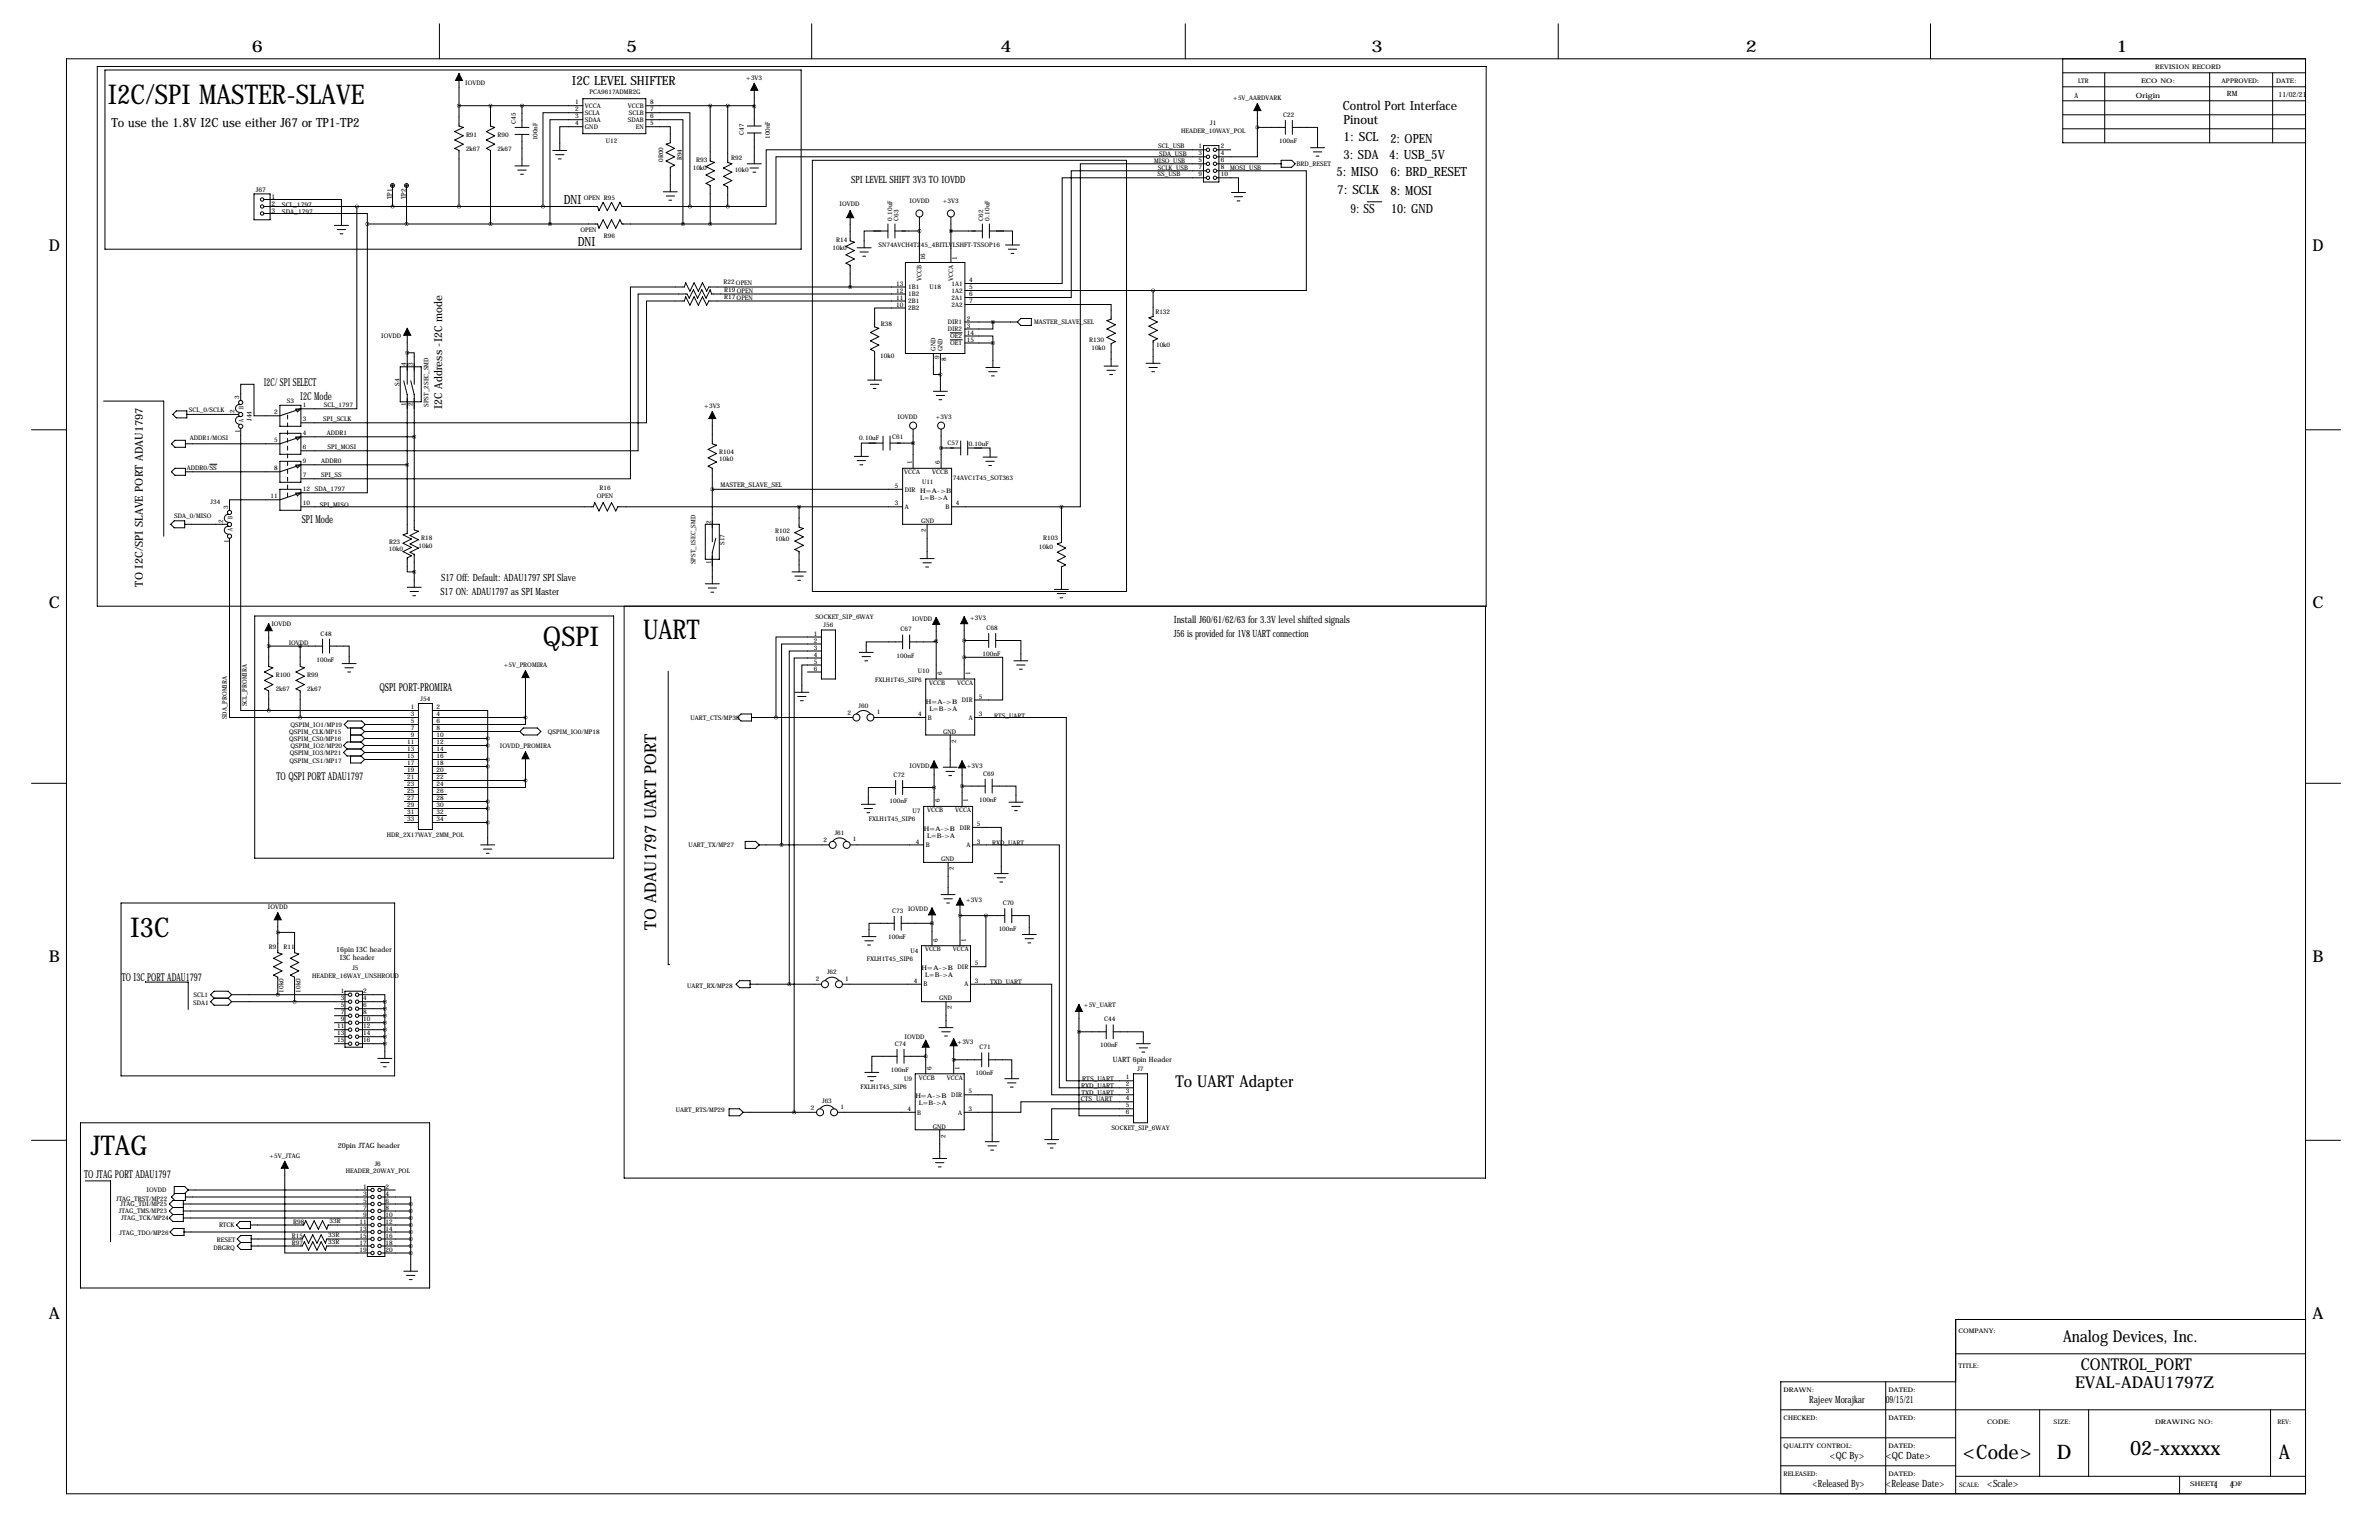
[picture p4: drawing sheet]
<svg xmlns="http://www.w3.org/2000/svg" width="864mm" height="559mm" viewBox="0 0 864 559" stroke-linecap="round" stroke-linejoin="round" font-family="sans-serif">
<defs><g id="words">
<g font-size="9.9">
<text x="39.1" y="37.8">I2C/SPI MASTER-SLAVE</text>
<text x="233.4" y="231.9">UART</text>
<text x="197.1" y="234.4">QSPI</text>
<text x="47.2" y="339.9">I3C</text>
<text x="33" y="419.1">JTAG</text>
</g>
<g font-size="7.3">
<text x="773.3" y="527.8">02-xxxxxx</text>
<text x="712.5" y="529.3">&lt;Code&gt;</text>
<text x="746.6" y="529.3">D</text>
<text x="827.3" y="529.3">A</text>
</g>
<g font-size="5.9">
<text x="91.4" y="18.8">6</text>
<text x="227.3" y="18.8">5</text>
<text x="363.2" y="18.8">4</text>
<text x="497.8" y="18.8">3</text>
<text x="633.7" y="18.8">2</text>
<text x="768.3" y="18.8">1</text>
<text x="17.8" y="91.2">D</text>
<text x="839.5" y="91.2">D</text>
<text x="17.8" y="220.7">C</text>
<text x="839.5" y="220.7">C</text>
<text x="238.3" y="337.3" transform="rotate(-90 238.3 337.3)">TO ADAU1797 UART PORT</text>
<text x="17.8" y="349">B</text>
<text x="839.5" y="349">B</text>
<text x="426.7" y="394.3">To UART Adapter</text>
<text x="17.8" y="478.5">A</text>
<text x="839.5" y="478.5">A</text>
<text x="748.9" y="487">Analog Devices, Inc.</text>
<text x="755.3" y="497.1">CONTROL_PORT</text>
<text x="753.4" y="503.5">EVAL-ADAU1797Z</text>
</g>
<g font-size="4.6">
<text x="207.6" y="30.9">I2C LEVEL SHIFTER</text>
<text x="487.5" y="39.8">Control Port Interface</text>
<text x="40.4" y="45.9">To use the 1.8V I2C use either J67 or TP1-TP2</text>
<text x="487.7" y="44.9">Pinout</text>
<text x="487.7" y="51.3">1: SCL</text>
<text x="504.7" y="51.8">2: OPEN</text>
<text x="487.7" y="57.6">3: SDA</text>
<text x="504.2" y="57.6">4: USB_5V</text>
<text x="485.2" y="64">5: MISO</text>
<text x="504.7" y="64">6: BRD_RESET</text>
<text x="485.4" y="70.3">7: SCLK</text>
<text x="504.7" y="70.8">8: MOSI</text>
<text x="204.6" y="73.9">DNI</text>
<text x="490.3" y="77.2">9: SS</text>
<text x="505" y="77.4">10: GND</text>
<text x="209.7" y="89.1">DNI</text>
</g>
<g font-size="4">
<text x="95.8" y="139.9">I2C/ SPI SELECT</text>
<text x="109" y="145.2">I2C Mode</text>
<text x="160.5" y="148.3" transform="rotate(-90 160.5 148.3)">I2C Address -I2C mode</text>
<text x="109.5" y="189.7">SPI Mode</text>
<text x="51.8" y="212.9" transform="rotate(-90 51.8 212.9)">TO I2C/SPI SLAVE PORT ADAU1797</text>
<text x="137.7" y="250.6">QSPI PORT-PROMIRA</text>
<text x="100.4" y="282.9">TO QSPI PORT ADAU1797</text>
<text x="44.2" y="355.8">TO I3C PORT ADAU1797</text>
<text x="30.5" y="427.4">TO JTAG PORT ADAU1797</text>
</g>
<g font-size="3.6">
<text x="309" y="66.4">SPI LEVEL SHIFT 3V3 TO IOVDD</text>
<text x="159.9" y="215.8">S17 ON: ADAU1797 as SPI Master</text>
<text x="160.1" y="210.7">S17 Off: Default: ADAU1797 SPI Slave</text>
<text x="426.1" y="226">Install J60/61/62/63 for 3.3V level shifted signals</text>
<text x="426.1" y="231">J56 is provided for 1V8 UART connection</text>
<text x="656.7" y="509">Rajeev Morajkar</text>
<text x="684.5" y="509">09/15/21</text>
<text x="664.3" y="529.3">&lt;QC By&gt;</text>
<text x="684.5" y="529.3">&lt;QC Date&gt;</text>
<text x="658" y="539.5">&lt;Released By&gt;</text>
<text x="684.5" y="539.5">&lt;Release Date&gt;</text>
<text x="721.4" y="539.5">&lt;Scale&gt;</text>
<text x="803.7" y="539.8">4</text>
<text x="809.5" y="539.8">4</text>
</g>
<g font-size="2.6">
<text x="753" y="35.4">A</text>
<text x="775.4" y="35.4">Origin</text>
<text x="808.4" y="34.9">RM</text>
<text x="827.2" y="35.2">11/02/21</text>
<text x="122.1" y="345.3">16pin I3C header</text>
<text x="123.3" y="348.3">I3C header</text>
<text x="404" y="385.4">UART 6pin Header</text>
<text x="122.6" y="416.7">20pin JTAG header</text>
</g>
<g font-size="2.4">
<text x="92.9" y="69.6">J67</text>
<text x="98.6" y="72.1">1</text>
<text x="98.6" y="74.7">2</text>
<text x="98.6" y="77.2">3</text>
<text x="102.4" y="74.9">SCL_1797</text>
<text x="102.4" y="77.5">SDA_1797</text>
<text x="261.6" y="176.5">MASTER_SLAVE_SEL</text>
<text x="392.4" y="394.7">RXD_UART</text>
<text x="392.8" y="392.2">RTS_UART</text>
<text x="392.3" y="399.5">CTS_UART</text>
<text x="392.6" y="397.3">TXD_UART</text>
</g>
<g font-size="2.3">
<text x="270.9" y="29">+3V3</text>
<text x="782.3" y="25.1">REVISION RECORD</text>
<text x="168.9" y="31">IOVDD</text>
<text x="214" y="34.1">PCA9617ADMR2G</text>
<text x="754.4" y="30.2">LTR</text>
<text x="777.2" y="30.2">ECO NO:</text>
<text x="806.4" y="30.2">APPROVED:</text>
<text x="826.3" y="30.2">DATE:</text>
<text x="208.8" y="40.4">2</text>
<text x="208.8" y="37.8">1</text>
<text x="212.3" y="41.7">SCLA</text>
<text x="212.3" y="39.2">VCCA</text>
<text x="227.9" y="39.2">VCCB</text>
<text x="228.3" y="41.7">SCLB</text>
<text x="236" y="40.4">7</text>
<text x="236" y="37.8">8</text>
<text x="447.7" y="36.3">+5V_AARDVARK</text>
<text x="187.2" y="45" transform="rotate(-90 187.2 45)">C45</text>
<text x="208.8" y="42.9">3</text>
<text x="208.8" y="45.5">4</text>
<text x="212.3" y="44.2">SDAA</text>
<text x="212.3" y="46.8">GND</text>
<text x="227.9" y="44.2">SDAB</text>
<text x="230.8" y="46.8">EN</text>
<text x="236" y="42.9">6</text>
<text x="236" y="45.5">5</text>
<text x="439.3" y="45.5">J1</text>
<text x="465.8" y="42.4">C22</text>
<text x="169.2" y="49.5">R91</text>
<text x="180.6" y="49.5">R90</text>
<text x="195.2" y="51" transform="rotate(-90 195.2 51)">100nF</text>
<text x="219.9" y="51.8">U12</text>
<text x="270" y="49" transform="rotate(-90 270 49)">C47</text>
<text x="279.5" y="50.5" transform="rotate(-90 279.5 50.5)">100nF</text>
<text x="420.4" y="53.8">SCL_USB</text>
<text x="428.8" y="48.3">HEADER_10WAY_POL</text>
<text x="435.1" y="53.8">1</text>
<text x="443.2" y="53.8">2</text>
<text x="464.4" y="51.9">100nF</text>
<text x="169.2" y="54.7">2k67</text>
<text x="180.6" y="54.7">2k67</text>
<text x="240.8" y="58.8" transform="rotate(-90 240.8 58.8)">0R00</text>
<text x="247.5" y="58.2" transform="rotate(-90 247.5 58.2)">R94</text>
<text x="252.7" y="58.9">R93</text>
<text x="265.4" y="58.2">R92</text>
<text x="418.9" y="59.2">MISO_USB</text>
<text x="420.8" y="56.6">SDA_USB</text>
<text x="435.1" y="56.4">3</text>
<text x="435.1" y="58.9">5</text>
<text x="443.2" y="56.4">4</text>
<text x="443.2" y="58.9">6</text>
<text x="251.5" y="61.8">10k0</text>
<text x="266.7" y="62.3">10k0</text>
<text x="420.2" y="64">SS_USB</text>
<text x="420.3" y="61.7">SCLK_USB</text>
<text x="435.1" y="61.5">7</text>
<text x="435.1" y="64">9</text>
<text x="443.2" y="61.5">8</text>
<text x="443.2" y="64">10</text>
<text x="446.5" y="61.7">MOSI_USB</text>
<text x="470.7" y="60.2">BRD_RESET</text>
<text x="142.2" y="72.4" transform="rotate(-90 142.2 72.4)">TP1</text>
<text x="147.3" y="72.4" transform="rotate(-90 147.3 72.4)">TP2</text>
<text x="211.9" y="72.7">OPEN R95</text>
<text x="304.7" y="74.7">IOVDD</text>
<text x="330.1" y="73.7">IOVDD</text>
<text x="342.3" y="73.7">+3V3</text>
<text x="323.8" y="80" transform="rotate(-90 323.8 80)">0.10uF</text>
<text x="326.2" y="80" transform="rotate(-90 326.2 80)">C63</text>
<text x="356.9" y="80" transform="rotate(-90 356.9 80)">C62</text>
<text x="359.2" y="80" transform="rotate(-90 359.2 80)">0.10uF</text>
<text x="210.7" y="84.2">OPEN</text>
<text x="219.2" y="86.4">R96</text>
<text x="303.5" y="87.9">R14</text>
<text x="318.9" y="89.8">SN74AVCH4T245_4BITLVLSHFT-TSSOP16</text>
<text x="302.3" y="90.8">10k0</text>
<text x="335.9" y="94.5" transform="rotate(-90 335.9 94.5)">16</text>
<text x="347.3" y="94.5" transform="rotate(-90 347.3 94.5)">1</text>
<text x="262.6" y="103.2">R22OPEN</text>
<text x="262.9" y="106">R19OPEN</text>
<text x="325.3" y="106.2">12</text>
<text x="325.3" y="103.6">13</text>
<text x="329.7" y="107.5">1B2</text>
<text x="329.7" y="104.9">1B1</text>
<text x="334.6" y="102.1" transform="rotate(-90 334.6 102.1)">VCCB</text>
<text x="337.4" y="104.9">U18</text>
<text x="345.4" y="103.7">1A1</text>
<text x="345.4" y="106.2">1A2</text>
<text x="346" y="102.1" transform="rotate(-90 346 102.1)">VCCA</text>
<text x="351.8" y="102.4">4</text>
<text x="351.8" y="104.9">5</text>
<text x="351.8" y="107.4">6</text>
<text x="262.9" y="108.5">R17OPEN</text>
<text x="325.3" y="111.3">10</text>
<text x="325.3" y="108.7">11</text>
<text x="329.7" y="112.6">2B2</text>
<text x="329.7" y="110">2B1</text>
<text x="345.4" y="108.8">2A1</text>
<text x="345.4" y="111.3">2A2</text>
<text x="351.8" y="110">7</text>
<text x="419.4" y="113.8">R132</text>
<text x="319.8" y="118.4">R38</text>
<text x="344" y="117.6">DIR1</text>
<text x="351" y="116.3">2</text>
<text x="351" y="118.9">3</text>
<text x="375.4" y="117.6">MASTER_SLAVE_SEL</text>
<text x="138.4" y="122.7">IOVDD</text>
<text x="344" y="120.2">DIR2</text>
<text x="344.9" y="125.3">OE1</text>
<text x="344.9" y="122.7">OE2</text>
<text x="351" y="124">15</text>
<text x="351" y="121.4">14</text>
<text x="395.4" y="124">R130</text>
<text x="419.7" y="125.8">10k0</text>
<text x="319.5" y="129.9">10k0</text>
<text x="339.6" y="127.3" transform="rotate(-90 339.6 127.3)">GND</text>
<text x="341" y="130.3" transform="rotate(-90 341 130.3)">9</text>
<text x="342.2" y="127.5" transform="rotate(-90 342.2 127.5)">GND</text>
<text x="343.5" y="131.1" transform="rotate(-90 343.5 131.1)">8</text>
<text x="396.2" y="127.1">10k0</text>
<text x="147.3" y="132.8" transform="rotate(-90 147.3 132.8)">4</text>
<text x="149.9" y="132.8" transform="rotate(-90 149.9 132.8)">3</text>
<text x="145" y="140" transform="rotate(-90 145 140)">S4</text>
<text x="68.6" y="149.6">SCL_0/SCLK</text>
<text x="85.1" y="149.9" transform="rotate(-90 85.1 149.9)">2</text>
<text x="86.9" y="144.8" transform="rotate(-90 86.9 144.8)">3</text>
<text x="88.4" y="148.4" transform="rotate(-90 88.4 148.4)">B</text>
<text x="104.2" y="146.4">S3</text>
<text x="110" y="147.8">1</text>
<text x="117.6" y="147.6">SCL_1797</text>
<text x="147.3" y="147.3" transform="rotate(-90 147.3 147.3)">1</text>
<text x="149.9" y="147.3" transform="rotate(-90 149.9 147.3)">2</text>
<text x="155.5" y="147.6" transform="rotate(-90 155.5 147.6)">SPST_2SEC_SMD</text>
<text x="255.7" y="148.1">+3V3</text>
<text x="88.4" y="153" transform="rotate(-90 88.4 153)">A</text>
<text x="91.2" y="152.7" transform="rotate(-90 91.2 152.7)">J44</text>
<text x="99.6" y="150.4">2</text>
<text x="110" y="152.9">3</text>
<text x="117.3" y="152.7">SPI_SCLK</text>
<text x="325.8" y="152.2">IOVDD</text>
<text x="339.8" y="152.2">+3V3</text>
<text x="68.9" y="159.8">ADDR1/MOSI</text>
<text x="87.1" y="157" transform="rotate(-90 87.1 157)">1</text>
<text x="99.6" y="160.5">5</text>
<text x="110" y="158">4</text>
<text x="118.6" y="158">ADDR1</text>
<text x="311.9" y="159.5">0.10uF</text>
<text x="323.8" y="159.3">C61</text>
<text x="343.9" y="161.6">C57</text>
<text x="351.7" y="161.8">0.10uF</text>
<text x="110" y="163.1">6</text>
<text x="118.9" y="162.8">SPI_MOSI</text>
<text x="261.1" y="167.4">10k0</text>
<text x="261.1" y="164.8">R104</text>
<text x="67.8" y="170.4">ADDR0/SS</text>
<text x="99.6" y="170.7">8</text>
<text x="110" y="173.2">7</text>
<text x="110" y="168.1">9</text>
<text x="116.6" y="168.1">ADDR0</text>
<text x="116.6" y="173">SPI_SS</text>
<text x="328.2" y="172">VCCA</text>
<text x="331" y="168.4" transform="rotate(-90 331 168.4)">1</text>
<text x="338.4" y="172">VCCB</text>
<text x="341.1" y="168.4" transform="rotate(-90 341.1 168.4)">6</text>
<text x="110" y="178.3">12 SDA_1797</text>
<text x="217.7" y="177.6">R16</text>
<text x="324.9" y="177">5</text>
<text x="328.4" y="178.4">DIR H=A-&gt;B</text>
<text x="334.7" y="175.8">U11</text>
<text x="345.9" y="174.1">74AVC1T45_SOT363</text>
<text x="76.5" y="182.7">J34</text>
<text x="82.8" y="184.7" transform="rotate(-90 82.8 184.7)">3</text>
<text x="98.2" y="180.8">11</text>
<text x="110" y="183.4">10</text>
<text x="116.1" y="183.9">SPI_MISO</text>
<text x="216.6" y="180.8">OPEN</text>
<text x="324.9" y="183.4">3</text>
<text x="328.4" y="184.7">A</text>
<text x="334" y="181.4">L=B-&gt;A</text>
<text x="343.3" y="184.7">B</text>
<text x="347" y="183.4">4</text>
<text x="63.2" y="188">SDA_0/MISO</text>
<text x="81" y="189.7" transform="rotate(-90 81 189.7)">2</text>
<text x="84.4" y="188.3" transform="rotate(-90 84.4 188.3)">B</text>
<text x="258.1" y="190" transform="rotate(-90 258.1 190)">2</text>
<text x="334.4" y="189.8">GND</text>
<text x="83.1" y="196.8" transform="rotate(-90 83.1 196.8)">1</text>
<text x="84.4" y="192.8" transform="rotate(-90 84.4 192.8)">A</text>
<text x="141.2" y="197.4">R23</text>
<text x="152.9" y="196.1">R18</text>
<text x="263" y="197.8" transform="rotate(-90 263 197.8)">S17</text>
<text x="281.4" y="193.3">R102</text>
<text x="281.4" y="196.2">10k0</text>
<text x="336" y="193" transform="rotate(-90 336 193)">2</text>
<text x="378.7" y="195.9">R103</text>
<text x="141.2" y="200">10k0</text>
<text x="151.9" y="198.7">10k0</text>
<text x="377.1" y="199.2">10k0</text>
<text x="252.5" y="204.8" transform="rotate(-90 252.5 204.8)">SPST_1SEC_SMD</text>
<text x="258.1" y="204.5" transform="rotate(-90 258.1 204.5)">1</text>
<text x="98.5" y="227.1">IOVDD</text>
<text x="296" y="224.6">SOCKET_SIP_6WAY</text>
<text x="299" y="227.6">J56</text>
<text x="331.2" y="225.3">IOVDD</text>
<text x="352.2" y="225">+3V3</text>
<text x="116.3" y="230.6">C48</text>
<text x="295.4" y="230.6">1</text>
<text x="295.4" y="233.2">2</text>
<text x="326.9" y="229.1">C67</text>
<text x="358.1" y="228.6">C68</text>
<text x="104.8" y="234.2">IOVDD</text>
<text x="295.4" y="235.7">3</text>
<text x="295.4" y="238.3">4</text>
<text x="325.5" y="238.6">100nF</text>
<text x="356.7" y="238.1">100nF</text>
<text x="100.1" y="245.6">R100</text>
<text x="111.5" y="245.6">R99</text>
<text x="114.9" y="240.1">100nF</text>
<text x="182.9" y="242.1">+5V_PROMIRA</text>
<text x="295.4" y="240.8">5</text>
<text x="295.4" y="243.3">6</text>
<text x="333.2" y="244.3">U10</text>
<text x="342" y="244.9" transform="rotate(-90 342 244.9)">6</text>
<text x="352.1" y="244.9" transform="rotate(-90 352.1 244.9)">1</text>
<text x="100.1" y="250.8">2k67</text>
<text x="111.5" y="250.8">2k67</text>
<text x="317.7" y="247.5">FXLH1T45_SIP6</text>
<text x="337.3" y="248.5">VCCB</text>
<text x="347.5" y="248.5">VCCA</text>
<text x="89.7" y="256.3" transform="rotate(-90 89.7 256.3)">SCL_PROMIRA</text>
<text x="149.1" y="257.3">1</text>
<text x="152.7" y="254.3">J54</text>
<text x="158.5" y="257.3">2</text>
<text x="311.7" y="256.8">J60</text>
<text x="336.1" y="255.3">H=A-&gt;B</text>
<text x="337.4" y="257.8">L=B-&gt;A</text>
<text x="349.1" y="254.8">DIR</text>
<text x="355.3" y="253.5">5</text>
<text x="82.3" y="261" transform="rotate(-90 82.3 261)">SDA_PROMIRA</text>
<text x="105.4" y="263.7">QSPIM_IO1/MP19</text>
<text x="149.1" y="259.8">3</text>
<text x="149.1" y="262.4">5</text>
<text x="158.5" y="259.8">4</text>
<text x="158.5" y="262.4">6</text>
<text x="250.7" y="261.4">UART_CTS/MP30</text>
<text x="307.6" y="259.3">2</text>
<text x="318.3" y="259.1">1</text>
<text x="333.2" y="259.8">4</text>
<text x="336.8" y="261.2">B</text>
<text x="351.6" y="261.2">A</text>
<text x="355.3" y="259.8">3</text>
<text x="360.9" y="260.4">RTS_UART</text>
<text x="105" y="266.4">QSPIM_CLK/MP15</text>
<text x="105" y="269">QSPIM_CS0/MP16</text>
<text x="149.1" y="264.9">7</text>
<text x="149.1" y="267.5">9</text>
<text x="158.5" y="264.9">8</text>
<text x="158.5" y="267.5">10</text>
<text x="198.9" y="266.2">QSPIM_IO0/MP18</text>
<text x="342.4" y="266.2">GND</text>
<text x="347.1" y="269.5" transform="rotate(-90 347.1 269.5)">2</text>
<text x="105.2" y="274.1">QSPIM_IO3/MP21</text>
<text x="105.4" y="271.5">QSPIM_IO2/MP20</text>
<text x="147.8" y="270">11</text>
<text x="147.8" y="272.5">13</text>
<text x="147.8" y="275.1">15</text>
<text x="158.5" y="270">12</text>
<text x="158.5" y="272.5">14</text>
<text x="158.5" y="275.1">16</text>
<text x="181.5" y="271.5">IOVDD_PROMIRA</text>
<text x="105.1" y="276.9">QSPIM_CS1/MP17</text>
<text x="147.8" y="277.6">17</text>
<text x="147.8" y="280.2">19</text>
<text x="158.5" y="277.6">18</text>
<text x="158.5" y="280.2">20</text>
<text x="324.4" y="281.9">C72</text>
<text x="330.1" y="278.6">IOVDD</text>
<text x="350.9" y="278.6">+3V3</text>
<text x="356.9" y="281.4">C69</text>
<text x="147.8" y="282.7">21</text>
<text x="147.8" y="285.2">23</text>
<text x="147.8" y="287.8">25</text>
<text x="158.5" y="282.7">22</text>
<text x="158.5" y="285.2">24</text>
<text x="158.5" y="287.8">26</text>
<text x="147.8" y="290.3">27</text>
<text x="147.8" y="292.9">29</text>
<text x="158.5" y="290.3">28</text>
<text x="158.5" y="292.9">30</text>
<text x="322.9" y="291.4">100nF</text>
<text x="341.2" y="291.1" transform="rotate(-90 341.2 291.1)">6</text>
<text x="351.4" y="291.1" transform="rotate(-90 351.4 291.1)">1</text>
<text x="355.4" y="290.9">100nF</text>
<text x="147.8" y="295.4">31</text>
<text x="147.8" y="297.9">33</text>
<text x="158.5" y="295.4">32</text>
<text x="158.5" y="297.9">34</text>
<text x="315.4" y="298">FXLH1T45_SIP6</text>
<text x="331.3" y="295.1">U7</text>
<text x="336.5" y="294.7">VCCB</text>
<text x="346.7" y="294.7">VCCA</text>
<text x="354.6" y="299.7">5</text>
<text x="140.4" y="303.6">HDR_2X17WAY_2MM_POL</text>
<text x="299" y="305.6">2</text>
<text x="303" y="303">J61</text>
<text x="309.6" y="305.3">1</text>
<text x="335.3" y="301.5">H=A-&gt;B</text>
<text x="336.6" y="304">L=B-&gt;A</text>
<text x="348.4" y="301">DIR</text>
<text x="250" y="307.3">UART_TX/MP27</text>
<text x="332.5" y="306.1">4</text>
<text x="336" y="307.4">B</text>
<text x="350.9" y="307.4">A</text>
<text x="354.6" y="306.1">3</text>
<text x="360.2" y="306.6">RXD_UART</text>
<text x="341.6" y="312.5">GND</text>
<text x="346.3" y="315.7" transform="rotate(-90 346.3 315.7)">2</text>
<text x="97.2" y="329.9">IOVDD</text>
<text x="350.7" y="327.2">+3V3</text>
<text x="364" y="328.4">C70</text>
<text x="323.8" y="331.2">C73 IOVDD</text>
<text x="322.4" y="340.7">100nF</text>
<text x="340.4" y="341.6" transform="rotate(-90 340.4 341.6)">6</text>
<text x="350.6" y="341.6" transform="rotate(-90 350.6 341.6)">1</text>
<text x="362.5" y="337.9">100nF</text>
<text x="97.5" y="344.4">R9</text>
<text x="102.9" y="344.4">R11</text>
<text x="330.5" y="345.7">U4</text>
<text x="335.8" y="345.2">VCCB</text>
<text x="345.9" y="345.2">VCCA</text>
<text x="127.9" y="352">J5</text>
<text x="300.2" y="353.6">J62</text>
<text x="314.7" y="348.6">FXLH1T45_SIP6</text>
<text x="334.6" y="352">H=A-&gt;B</text>
<text x="347.6" y="351.6">DIR</text>
<text x="353.8" y="350.3">5</text>
<text x="113.3" y="354.9">HEADER_16WAY_UNSHROUD</text>
<text x="249.4" y="358.4">UART_RX/MP28</text>
<text x="296.2" y="356.1">2</text>
<text x="306.8" y="355.9">1</text>
<text x="331.7" y="356.6">4</text>
<text x="335.3" y="357.9">B</text>
<text x="335.8" y="354.6">L=B-&gt;A</text>
<text x="350.1" y="357.9">A</text>
<text x="353.8" y="356.6">3</text>
<text x="359.4" y="357.1">TXD_UART</text>
<text x="70.1" y="364.5">SDA1</text>
<text x="70.3" y="361.7">SCL1</text>
<text x="103" y="360.2" transform="rotate(-90 103 360.2)">10k0</text>
<text x="109.1" y="360.2" transform="rotate(-90 109.1 360.2)">10k0</text>
<text x="123.7" y="360.4">1</text>
<text x="123.7" y="363">3</text>
<text x="123.7" y="365.5">5</text>
<text x="131.8" y="360.4">2</text>
<text x="131.8" y="363">4</text>
<text x="131.8" y="365.5">6</text>
<text x="340.9" y="363">GND</text>
<text x="393.5" y="365.3">+5V_UART</text>
<text x="123.7" y="368">7</text>
<text x="123.7" y="370.6">9</text>
<text x="131.8" y="368">8</text>
<text x="131.8" y="370.6">10</text>
<text x="345.5" y="366.3" transform="rotate(-90 345.5 366.3)">2</text>
<text x="400.8" y="370.6">C44</text>
<text x="122.4" y="373.1">11</text>
<text x="122.4" y="375.7">13</text>
<text x="131.8" y="373.1">12</text>
<text x="131.8" y="375.7">14</text>
<text x="328.4" y="376.9">IOVDD</text>
<text x="122.4" y="378.2">15</text>
<text x="131.8" y="378.2">16</text>
<text x="324.9" y="379.5">C74</text>
<text x="347.6" y="378.7">+3V3</text>
<text x="355.6" y="380.7">C71</text>
<text x="399.4" y="380.1">100nF</text>
<text x="323.4" y="389">100nF</text>
<text x="338.2" y="388.1" transform="rotate(-90 338.2 388.1)">6</text>
<text x="348.3" y="388.1" transform="rotate(-90 348.3 388.1)">1</text>
<text x="412.9" y="388.6">J7</text>
<text x="312.4" y="395.1">FXLH1T45_SIP6</text>
<text x="328.2" y="392.2">U9</text>
<text x="333.5" y="391.7">VCCB</text>
<text x="343.7" y="391.7">VCCA</text>
<text x="354.2" y="390.2">100nF</text>
<text x="408.7" y="391.7">1</text>
<text x="408.7" y="394.2">2</text>
<text x="298.4" y="400">J63</text>
<text x="332.3" y="398.5">H=A-&gt;B</text>
<text x="333.6" y="401.1">L=B-&gt;A</text>
<text x="345.3" y="398.1">DIR</text>
<text x="351.5" y="396.7">5</text>
<text x="408.7" y="396.7">3</text>
<text x="408.7" y="399.3">4</text>
<text x="408.7" y="401.8">5</text>
<text x="245.4" y="403.6">UART_RTS/MP29</text>
<text x="294.4" y="402.6">2</text>
<text x="305.1" y="402.3">1</text>
<text x="329.4" y="403.1">4</text>
<text x="333" y="404.4">B</text>
<text x="347.8" y="404.4">A</text>
<text x="351.5" y="403.1">3</text>
<text x="408.7" y="404.4">6</text>
<text x="338.6" y="409.5">GND</text>
<text x="343.2" y="412.8" transform="rotate(-90 343.2 412.8)">2</text>
<text x="403.4" y="410">SOCKET_SIP_6WAY</text>
<text x="97.9" y="420.1">+5V_JTAG</text>
<text x="125.5" y="425.8">HEADER_20WAY_POL</text>
<text x="136" y="422.9">J6</text>
<text x="131.8" y="431.3">1</text>
<text x="140" y="431.3">2</text>
<text x="42.2" y="435.6">JTAG_TRST/MP22</text>
<text x="43.7" y="437.6">JTAG_TDI/MP25</text>
<text x="53.2" y="432.6">IOVDD</text>
<text x="131.8" y="433.8">3</text>
<text x="131.8" y="436.4">5</text>
<text x="140" y="433.8">4</text>
<text x="140" y="436.4">6</text>
<text x="43.2" y="440.2">JTAG_TMS/MP23</text>
<text x="43.9" y="442.7">JTAG_TCK/MP24</text>
<text x="106.4" y="444">R98</text>
<text x="119.6" y="443.8">33R</text>
<text x="130.5" y="444">11</text>
<text x="131.8" y="438.9">7</text>
<text x="131.8" y="441.5">9</text>
<text x="140" y="438.9">8</text>
<text x="140" y="441.5">10</text>
<text x="140" y="444">12</text>
<text x="43.4" y="448.1">JTAG_TDO/MP26</text>
<text x="79.5" y="445.3">RTCK</text>
<text x="105.9" y="449.1">R15</text>
<text x="119.1" y="448.9">33R</text>
<text x="130.5" y="446.5">13</text>
<text x="130.5" y="449.1">15</text>
<text x="140" y="446.5">14</text>
<text x="140" y="449.1">16</text>
<text x="77.5" y="453.4">DBGRQ</text>
<text x="78.7" y="450.6">RESET</text>
<text x="105.9" y="451.6">R97</text>
<text x="119.1" y="451.4">33R</text>
<text x="130.5" y="451.6">17</text>
<text x="130.5" y="454.2">19</text>
<text x="140" y="451.6">18</text>
<text x="140" y="454.2">20</text>
<text x="710.9" y="483.6">COMPANY:</text>
<text x="710.9" y="496.3">TITLE:</text>
<text x="647.4" y="505.2">DRAWN:</text>
<text x="685.5" y="505.2">DATED:</text>
<text x="647.4" y="515.4">CHECKED:</text>
<text x="685.5" y="515.4">DATED:</text>
<text x="721.4" y="516.6">CODE:</text>
<text x="745.5" y="516.6">SIZE:</text>
<text x="782.3" y="516.6">DRAWING NO:</text>
<text x="826.8" y="516.6">REV:</text>
<text x="647.4" y="525.5">QUALITY CONTROL:</text>
<text x="685.5" y="525.5">DATED:</text>
<text x="647.4" y="535.7">RELEASED:</text>
<text x="685.5" y="535.7">DATED:</text>
<text x="711.2" y="539.5">SCALE:</text>
<text x="795" y="539.2">SHEET:</text>
<text x="810.2" y="539.2">OF</text>
</g>
</g></defs>
<g fill="none" stroke="#000" stroke-width=".36">
<path d="M159.5 8.6v12.7M294.6 8.6v12.7M430.3 8.6v12.7M565.7 8.6v12.7M700.8 8.6v12.7M24.1 21.3h812.8v520.7h-812.8zM35.3 24.1h504.2v195.9h-504.2zM38.1 25.4h252.7v65h-252.7zM166.6 26.7v19l1.5 .5-3 1.6 3 1.5-3 1.5 3 1.5-3 1.5 1.5 .8v20.3M166.6 38.4h45M178.1 38.4v7.3l1.5 .5-3.1 1.6 3.1 1.5-3.1 1.5 3.1 1.5-3.1 1.5 1.6 .8v26.7M189.5 38.4v7.8"/>
<path d="M211.6 35.8h22.8v12.7h-22.8zM234.4 38.4h29.8M257.8 38.4v20l1.5 .5-3 1.6 3 1.5-3 1.5 3 1.5-3 1.5 1.5 .8v14M264.2 38.4h9.4l.2 .2M264.2 38.4v20.5l1.5 .5-3.1 1.6 3.1 1.5-3.1 1.5 3.1 1.5-3.1 1.6 1.6 .7v7.1M273.8 30.2v15.5M456.4 37.6v8.6M748.8 21.3v30.5h88.1M748.8 36.6h88.1M748.8 31.5h88.1M748.8 26.4h88.1M764 26.4v25.4"/>
<path d="M802.1 26.4v25.4M825 26.4v25.4M186.9 48.8h5.1M186.9 46.2h5.1M189.5 48.8v11.4M200.7 54.6h5M201.7 56.1h3M202.7 57.7h1M211.6 46h-8.4v8.6M211.6 43.4h-12v37.9M211.6 40.9h-14.5v34M234.4 43.4h13.5v37.9"/>
<path d="M234.4 46h8.9v5.8l-1.5 .5 3.1 1.5-3.1 1.6 3.1 1.5-3.1 1.5 3.1 1.5-1.6 .8v8.9M234.4 40.9h16v34M271.3 59.4h5.1M271.3 48.3h5.1M271.3 45.7h5.1M273.8 48.3v11.1M294.9 58.2h114v156.4h-114zM436.9 52.8h5.6v13.2h-5.6zM437.9 54.4h-159.8v20.5h-13.9M437.9 56.9h-156.2v24.4h-23.9M437.9 59.4h-45.7v124.5h-6.9M441.7 54.4h5.1"/>
<path d="M441.7 59.4h23.4M456.4 46.2v10.7h-14.7M456.4 46.2h10.2M465.1 58.2h3.8l1.3 1.2-1.3 1.3h-3.8zM466.6 43.7v5.1M469.1 46.2h9.2v7.4M469.1 43.7v5.1M475.7 53.6h5.1M476.8 55.1h3M477.8 56.6h1M748.8 46.7h88.1M748.8 41.7h88.1"/>
<path d="M92.2 70.4h5.8v9.4h-5.8zM95.8 77.5h37.5v3.8M95.8 72.4h28.2v9.4M95.8 74.9h33.7M129.5 74.9h13M129.5 74.9v73.4h-20.3M142.2 67.3h.3M142.5 74.9h74.4l.5 1.6 1.5-3.1 1.6 3.1 1.5-3.1 1.5 3.1 1.5-3.1 .8 1.5h38.4M142.5 67.3v7.6M147.3 67.3h.3M147.6 67.3v14M186.9 60.2h5.1"/>
<path d="M188 61.7h3M189 63.2h1M240.8 69.6h5.1M241.8 71.1h3.1M242.8 72.6h1M272.3 61h3M273.3 62.5h1M308.6 76.5v10.9l1.5 .5-3 1.5 3 1.5-3 1.6 3 1.5-3 1.5 1.5 .8v7.8M333.8 78.7v16.5M345.2 78.7v16.5M437.9 62h-49v45.9h-38.6M437.9 64.5h-52.3v38.4h-35.3"/>
<path d="M441.7 64.5h7.9v5.4M441.7 62h32.5v43.4h-55.6M447 69.9h5.1M448.1 71.4h3M449.1 72.9h1M496.3 73.2h5.3M121.4 81.8h5.1M122.4 83.3h3.1M123.4 84.8h1.1M133.3 81.3v97.5h-24.1M133.3 81.3h83.6l.5 1.5 1.5-3 1.6 3 1.5-3 1.5 3 1.5-3 .8 1.5h32M311.1 89.9h5.1"/>
<path d="M312.2 91.4h3M313.2 93h1M322.3 83.8h-8.6v6.1M322.3 81.3v5.1M324.9 83.8h8.9M324.9 81.3v5.1M328.7 95.2h21.6v33.1h-21.6zM345.2 83.8h11.4M356.6 81.3v5.1M359.2 83.8h8.3v5.1M359.2 81.3v5.1M365 88.9h5.1"/>
<path d="M366 90.4h3.1M367 91.9h1M147.8 119.1v20.3M328.7 106.7h-70.4l-.5-1.5-1.5 3-1.5-3-1.6 3-1.5-3-1.5 3-.8-1.5h-17.8v56.9h-122.4M328.7 104.1h-71.4l-.8 1.6-1.5-3.1-1.5 3.1-1.5-3.1-1.6 3.1-1.5-3.1-.5 1.5h-19.5v69.6h-119.7M328.7 109.2h-71.4l-.8 1.5-1.5-3-1.5 3-1.5-3-1.6 3-1.5-3-.5 1.5h-13.7v44.2h-125.5M328.7 111.8h-11.2v6.8l1.5 .5-3 1.5 3 1.6-3 1.5 3 1.5-3 1.5 1.5 .8v10.4M350.3 110.5h53.1v5.3l-1.6 .5 3.1 1.6-3.1 1.5 3.1 1.5-3.1 1.5 3.1 1.6-1.5 .7v8.1M350.3 116.8h19M350.3 105.4h68.3M360.4 116.8v2.6h-10.1M370.6 115.6h3.8v2.5h-3.8l-1.3-1.3z"/>
<path d="M418.6 105.4v9.4l-1.5 .5 3 1.5-3 1.6 3 1.5-3 1.5 3 1.5-1.5 .8v8.1M145.3 133.1h7.6v12.7h-7.6zM146.6 138.2l1.2 5.1v50.2l-1.5 .6 3.1 1.5-3.1 1.5 3.1 1.5-3.1 1.6 3.1 1.5-1.6 .7v5.1h2.6M147.8 128h2.6v11.4M149.1 138.2l1.3 5.1v49l1.5 .5-3.1 1.5 3.1 1.5-3.1 1.6 3.1 1.5-3.1 1.5 1.6 .8v11.9M315 137.9h5M316 139.4h3M338.8 128.3v7.6h2.6M341.4 128.3v13.7M344.9 123.3h4.4M344.9 120.8h4.4M350.3 121.9h10.1v2.6"/>
<path d="M350.3 124.5h10.1M357.9 133.3h5.1M358.9 134.9h3M359.9 136.4h1M360.4 124.5v8.8M400.8 132.8h5.1M401.8 134.4h3.1M402.8 135.9h1.1M416.1 131.8h5M417.1 133.3h3M418.1 134.9h1M11.4 156h12.7"/>
<path d="M37.6 145.5h21.8v49.1M62.7 150.4l1.3-1.3h3.8v2.5h-3.8zM67.8 150.4h18.8M86.9 151.1h.1M86.9 146.8h.1M86.9 151.1a1.42 1.42 0 0 0-1.4 1.4 1.42 1.42 0 0 0 1.3 1.4M86.9 146.8a1.42 1.42 0 0 0-1.4 1.4 1.42 1.42 0 0 0 1.3 1.4M87.4 145.3v-5.9h4.8v11.5h9.4l7.6-2.6M87.4 155.4v102.4h10.1M101.6 147.1h7.6v7.6h-7.6zM101.6 157.2h7.6v7.6h-7.6zM107.4 148.4l1.8-.1-1.3 1.2z"/>
<path d="M107.4 158.6l1.8-.1-1.3 1.1zM109.2 158.5l-7.6 2.5h-34.3M109.2 158.5h41.2M258.6 149.4v11.6l1.5 .5-3.1 1.6 3.1 1.5-3.1 1.5 3.1 1.5-3.1 1.6 1.6 .7v26.7M317 141h1M320.5 158.2v5.1M323.1 158.2v5.1M331.5 155.7v14.2M338.8 142h5.1M339.9 143.5h3M340.9 145h1M341.6 155.7v14.2"/>
<path d="M836.9 156h12.7M62.2 171.2l1.3-1.3h3.8v2.6h-3.8zM62.2 161l1.3-1.2h3.8v2.5h-3.8zM76.1 168.5h2.7M101.6 167.4h7.6v7.6h-7.6zM101.6 177.5h7.6v7.7h-7.6zM107.4 178.9l1.8-.1-1.3 1.1zM107.4 168.8l1.8-.1-1.3 1.1zM109.2 178.8l-7.6 2.6h-18.3v3.8M109.2 168.7l-7.6 2.5h-34.3M109.2 168.7h38.6M258.6 177.5h69.1"/>
<path d="M310.1 165.6h5.1M311.1 167.1h3.1M312.2 168.7h1M320.5 160.8h-7.8v4.8M323.1 160.8h8.4M327.7 169.9h17.7v20.3h-17.7zM341.6 162.6h7.1M348.7 160v5.1M351.3 162.6h8.1v3.3M351.3 160v5.1M356.9 165.9h5M357.9 167.4h3"/>
<path d="M358.9 168.9h1M62 190.2l1.2-1.2h3.9v2.5h-3.9zM67.1 190.2h15.4M82.8 191h.1M82.8 186.7h.1M82.8 191a1.42 1.42 0 0 0-1.4 1.4 1.42 1.42 0 0 0 1.4 1.4M82.8 186.6a1.42 1.42 0 0 0-1.4 1.4 1.42 1.42 0 0 0 1.4 1.5M83.3 195.3v65h25.7M109.2 183.9h106.2l.5-1.5 1.5 3 1.5-3 1.6 3 1.5-3 1.5 3 .8-1.5h65.8M256 190.2h5.1v12.7h-5.1zM259.8 195.3l-1.2 5.1v11.4M290.1 183.9h37.6"/>
<path d="M290.1 183.9v7.4l1.5 .5-3.1 1.5 3.1 1.5-3.1 1.5 3.1 1.6-3.1 1.5 1.6 .8v7.3M336.5 190.2v12.5M345.4 183.9h39.9M385.3 183.9v12.9l-1.5 .6 3 1.5-3 1.5 3 1.5-3 1.6 3 1.5-1.5 .7v8.2M147.8 213.1h5.1M148.8 214.6h3.1M149.9 216.2h1M226.6 220v207.5h312.6v-207.5M256 211.8h5.1M257 213.4h3.1M258.1 214.9h1M287.5 207.5h5.1"/>
<path d="M288.5 209h3.1M289.6 210.6h1M334 202.7h5.1M335 204.2h3.1M336 205.7h1.1M382.8 213.9h5.1M383.8 215.4h3M384.8 216.9h1M92.5 223.5h130.3v87.9h-130.3zM97.5 226.3v15.5l1.6 .5-3.1 1.5 3.1 1.6-3.1 1.5 3.1 1.5-3.1 1.5 1.5 .8v7.1M97.5 234.4h19.6M109 234.4v7.4l1.5 .5-3.1 1.5 3.1 1.6-3.1 1.5 3.1 1.5-3.1 1.5 1.6 .8v9.6"/>
<path d="M117.1 231.9v5.1M119.6 234.4h7.1v6.4M119.6 231.9v5.1M298.2 231.1h-16.5v29.2M298.2 233.7h-14.5v72.9M298.2 236.2h-11.7v120.9M298.2 238.8h-9.9v164.8M298.2 228.6h5.1v17.8h-5.1zM311.9 236.7h5.1M312.9 238.3h3.1M313.9 239.8h1.1M327.7 232.9h-13.2v3.8"/>
<path d="M327.7 230.4v5.1M330.2 230.4v5.1M339.9 232.7h-.8v.2h-8.9M339.9 224v22.4M350 238.5h14v15.5h-10.2M350 232.4h8.9M350 223.8v22.6M358.9 229.9v5M361.4 232.4h9.2v7.4M361.4 229.9v5M368 239.8h5.1M97.5 257.8h54.4"/>
<path d="M124.2 240.8h5.1M125.2 242.3h3.1M126.2 243.8h1.1M151.9 255.3h5.1v45.7h-5.1zM157 257.8h20v10.2M190.8 243.3v17M242.6 243.6v106.4h.5M288.5 251.2h5.1M289.6 252.7h3M290.6 254.3h1M293.1 243.8h5.1M298.2 241.3h-7.1v9.9"/>
<path d="M310.9 259a3.2 3.2 0 0 1 5.1 .1M336 246.4h17.8v20.3h-17.8zM369.1 241.3h3M370.1 242.8h1M109 260.3h42.9M126 271.8l-1.3 1.2 1.3 1.3h5.1M126 271.8h5.1M126.2 261.6h5.1l1.3 1.3-1.3 1.3h-5.1l-1.2-1.3zM127.3 266.7h3.8M127.3 264.2v5M127.3 274.3v2.6h3.8l1.2-1.3M131.1 264.2l1.2 1.2"/>
<path d="M131.1 269.2h-5.1l-1.3 1.3 1.3 1.3M131.1 266.7l1.2 1.3M131.1 269.2l1.2 1.3M131.1 271.8l1.2 1.2M131.1 274.3l1.2 1.3M132.3 265.4h19.6M132.3 268h19.6M132.3 270.5h19.6M132.3 273h19.6M132.3 275.6h19.6M132.3 265.4l-1.2 1.3M132.3 268l-1.2 1.2"/>
<path d="M132.3 270.5l-1.2 1.3M132.3 273l-1.2 1.3M132.6 262.9h19.3M146.8 278.1h5.1M157 260.3h33.8M157 265.4h31.7M157 268h20M157 270.5h20M157 273h5.1M157 275.6h20M157 278.1h20M177 268v38.6"/>
<path d="M190 264.2h5.1l1.2 1.2-1.2 1.3h-5.1l-1.3-1.3zM190.8 260.3v2.6h-33.8M190.8 272.8v10.4M267.7 260.3l1.3-1.2h3.8v2.5h-3.8zM272.8 260.3h36.8M317.2 260.3h18.8M339.1 276.1v16.5M342.4 278.4h5.1M343.4 279.9h3.1M344.9 266.7v11.7M349.2 276.1v16.5M353.8 260.3h33.3v131.9h24.4"/>
<path d="M11.4 284.2h12.7M146.8 280.7h5.1M146.8 283.2h5.1M146.8 285.8h5.1M146.8 288.3h5.1M146.8 290.8h5.1M146.8 293.4h5.1M146.8 295.9h5.1M146.8 298.4h5.1M157 280.7h5.1M157 283.2h33.8M157 288.3h5.1"/>
<path d="M157 290.8h20M157 293.4h20M157 295.9h5.1M157 298.4h20M190.8 283.2v2.6h-33.8M312.7 291.8h5.1M313.7 293.4h3M314.7 294.9h1M325.1 285.8h-9.9v6M325.1 283.2v5.1M327.7 285.8h11.4M327.7 283.2v5.1"/>
<path d="M335.3 292.6h17.8v20.3h-17.8zM344.4 281.4h1M349.2 285.2h8.4M357.6 282.7v5.1M360.2 285.2h8.6v5.9M360.2 282.7v5.1M366.3 291.1h5M367.3 292.6h3M368.3 294.1h1M836.9 284.2h12.7M174.5 306.6h5.1M175.5 308.1h3.1"/>
<path d="M176.5 309.6h1M270.5 305.3h3.8l1.3 1.3-1.3 1.2h-3.8zM275.6 306.6h25.4M302.3 305.3a3.2 3.2 0 0 1 5 0M308.6 306.6h26.7M344.2 312.9v11.7M353.1 306.6h31.5v88.1h26.9M353.1 300.2h10.4v16.8M360.9 317h5.1M361.9 318.5h3.1M43.9 327.7h99.4v62.7h-99.4zM100.8 338.3h6.1v7.4l1.6 .5-3.1 1.5 3.1 1.5-3.1 1.6 3.1 1.5-3.1 1.5 1.5 .8v8.9"/>
<path d="M100.8 331.2v14.5l1.6 .5-3.1 1.5 3.1 1.5-3.1 1.6 3.1 1.5-3.1 1.5 1.5 .8v6.3M312.9 339.9h5.1M324.6 335h-9.1v4.9M324.6 332.5v5.1M327.2 335h11.1M327.2 332.5v5.1M338.3 329.4v13.8M341.6 324.6h5.1M342.6 326.1h3.1M343.7 327.7h1M348.5 325.9v17.3M348.5 332.2h16.2"/>
<path d="M357.9 332.2v18.6h-5.6M363 320h1M364.7 329.7v5.1M367.3 332.2h6.3v6.9M367.3 329.7v5.1M371.1 339.1h5.1M52.8 356.1v.3h15.5v9.9M125.2 359.7h6.4v20.3h-6.4zM268.5 355.9h3.8v2.5h-3.8l-1.3-1.3zM272.3 357.1h25.9M299.5 355.8a3.2 3.2 0 0 1 5.1 0M305.8 357.1h28.7"/>
<path d="M313.9 341.4h3.1M315 342.9h1M334.5 343.2h17.8v20.3h-17.8zM352.3 357.1h29.5v40.2h29.7M372.1 340.6h3.1M373.1 342.1h1M77.7 362.2h5.1M77.7 362.2l-1.2 1.3 1.2 1.2h5.1l1.3-1.2M82.8 362.2l1.3 1.3M84.1 360.9l-1.3-1.2h-5.1l-1.2 1.2 1.2 1.3M84.1 360.9h42.4M84.1 363.5h42.4"/>
<path d="M84.1 360.9l-1.3 1.3M121.4 366h5.1M121.4 368.6h5.1M121.4 371.1h5.1M121.4 373.6h5.1M121.4 376.2h5.1M121.4 378.7h5.1M130.3 360.9h9.4v2.6M130.3 378.7h9.4M130.3 373.6h9.4M130.3 371.1h9.4M130.3 366h9.4"/>
<path d="M130.3 363.5h9.4M130.3 368.6h9.4M130.3 376.2h9.4M139.7 363.5v20.5M336 377.4v5.9M340.9 372.9h5M341.9 374.4h3M342.9 375.9h1M343.4 363.5v9.4M346.2 376.9v12.7M391.7 374.4v30.5h19.8M391.7 374.4h9.9"/>
<path d="M391.7 364.5v9.9M401.6 371.9v5M404.1 374.4h10.9v4.3M404.1 371.9v5M412.5 378.7h5.1M137.2 384h5M138.2 385.6h3M139.2 387.1h1M313.9 389.1h5.1M315 390.7h3M316 392.2h1M325.6 383.3h-9.1v5.8"/>
<path d="M325.6 380.7v5.1M328.2 383.3h7.8M328.2 380.7v5.1M332.2 389.6h17.8v20.4h-17.8zM336 383.3v6.3M346.2 384.6h.1M346.2 384.6h10.2M350 397.3h10.2v17M356.4 382v5.1M358.9 384.6h8.4v6.8M358.9 382v5.1M364.7 391.4h5.1"/>
<path d="M365.8 392.9h3M366.8 394.5h1M411.5 399.8h-40.9v3.8h-20.6M411.5 389.6h5.1v17.8h-5.1zM413.5 380.2h3.1M414.5 381.8h1M11.4 413.8h12.7M29.2 407.4h126.8v60h-126.8zM264.7 402.3h3.8l1.2 1.3-1.2 1.3h-3.8zM269.7 403.6h26.7M297.7 402.3a3.2 3.2 0 0 1 5.1 0M304 403.6h28.2"/>
<path d="M341.1 410v10.4M357.6 414.3h5.1M358.6 415.8h3.1M359.7 417.3h1M379.2 413.5h5.1M380.2 415h3.1M381.3 416.6h1M411.5 402.3h-29.7v11.2M836.9 413.8h12.7M31 428.5h9.1v22.1M62.7 438.1h3.8M62.7 438.1l-1.2 1.3 1.2 1.3"/>
<path d="M63.5 433.1l-1.3 1.2 1.3 1.3M66.5 436.9h68.1M66.5 439.4h68.1M66.5 435.6v7.6h-3.8l-1.2-1.2 1.2-1.3M67.3 434.3h67.3M68.3 431.8l-1.2-1.3h-3.9v2.6h4.1v2.5h-4.6l-1.2 1.3 1.2 1.2M68.3 431.8h66.3M68.3 431.8l-1.2 1.3M103.4 421.4v33.3h31.2M133.3 430.5h6.4v25.4h-6.4zM138.4 434.3h10.7v2.6M138.4 436.9h10.7"/>
<path d="M138.4 439.4h10.7M138.4 431.8h5.1M149.1 436.9v24.4M338.6 420.4h5.1M339.6 421.9h3M340.6 423.4h1M62.7 440.7h3.8M63 445.8h3.8v2.5h-3.8l-1.3-1.3zM66.5 442h68.1M66.8 447h67.8M87.1 443.2h3.8v2.6h-3.8l-1.2-1.3zM87.4 448.3h3.8v5.1h-3.8l-1.3-1.3 1.3-1.3-1.3-1.2z"/>
<path d="M87.4 450.8h3.8M90.9 444.5h19.3l.8-1.5 1.5 3 1.5-3 1.6 3 1.5-3 1.5 3 .5-1.5h15.5M91.2 449.6h18.5l.8-1.5 1.5 3 1.5-3 1.6 3 1.5-3 1.5 3 .5-1.5h16M91.2 452.1h18.5l.8-1.5 1.5 3 1.5-3 1.6 3 1.5-3 1.5 3 .5-1.5h16M138.4 442h10.7M138.4 449.6h10.7M138.4 452.1h10.7M138.4 454.7h10.7M138.4 444.5h10.7M138.4 447h10.7M146.6 461.3h5M147.6 462.8h3"/>
<path d="M148.6 464.3h1M836.9 478.8h-127v63.2M709.9 491.2h127M646.4 511.6h190.5M684.5 501.4v40.6M709.9 501.4h-63.5v40.6M740.4 511.6v24.1M758.2 511.6v24.1M824.2 511.6v24.1M646.4 531.9h63.5M646.4 521.7h63.5M709.9 535.7h127"/>
<path d="M791.2 535.7v6.3"/>
<circle cx="438.5" cy="56.9" r=".61"/>
<circle cx="438.5" cy="59.4" r=".61"/>
<circle cx="438.5" cy="54.4" r=".61"/>
<circle cx="441" cy="56.9" r=".61"/>
<circle cx="441" cy="59.4" r=".61"/>
<circle cx="441" cy="54.4" r=".61"/>
<circle cx="95.1" cy="74.9" r=".61"/>
<circle cx="95.1" cy="77.5" r=".61"/>
<circle cx="95.1" cy="72.4" r=".61"/>
<circle cx="142.5" cy="67.3" r=".71"/>
<circle cx="142.5" cy="67.3" r=".25"/>
<circle cx="147.6" cy="67.3" r=".71"/>
<circle cx="147.6" cy="67.3" r=".25"/>
<circle cx="333.8" cy="77.5" r="1.27"/>
<circle cx="345.2" cy="77.5" r="1.27"/>
<circle cx="438.5" cy="64.5" r=".61"/>
<circle cx="438.5" cy="62" r=".61"/>
<circle cx="441" cy="64.5" r=".61"/>
<circle cx="441" cy="62" r=".61"/>
<circle cx="87.4" cy="146" r=".76"/>
<circle cx="87.4" cy="154.7" r=".76"/>
<circle cx="87.4" cy="150.4" r=".76"/>
<circle cx="331.5" cy="154.4" r="1.27"/>
<circle cx="341.6" cy="154.4" r="1.27"/>
<circle cx="83.3" cy="194.6" r=".76"/>
<circle cx="83.3" cy="185.9" r=".76"/>
<circle cx="83.3" cy="190.3" r=".76"/>
<circle cx="310.9" cy="260.3" r="1.27"/>
<circle cx="316" cy="260.3" r="1.27"/>
<circle cx="302.3" cy="306.6" r="1.27"/>
<circle cx="307.3" cy="306.6" r="1.27"/>
<circle cx="299.5" cy="357.1" r="1.27"/>
<circle cx="304.5" cy="357.1" r="1.27"/>
<circle cx="127.1" cy="366" r=".61"/>
<circle cx="127.1" cy="371.1" r=".61"/>
<circle cx="127.1" cy="368.6" r=".61"/>
<circle cx="127.1" cy="378.7" r=".61"/>
<circle cx="127.1" cy="376.2" r=".61"/>
<circle cx="127.1" cy="363.5" r=".61"/>
<circle cx="127.1" cy="360.9" r=".61"/>
<circle cx="127.1" cy="373.6" r=".61"/>
<circle cx="129.6" cy="366" r=".61"/>
<circle cx="129.6" cy="371.1" r=".61"/>
<circle cx="129.6" cy="368.6" r=".61"/>
<circle cx="129.6" cy="378.7" r=".61"/>
<circle cx="129.6" cy="376.2" r=".61"/>
<circle cx="129.6" cy="363.5" r=".61"/>
<circle cx="129.6" cy="373.6" r=".61"/>
<circle cx="129.6" cy="360.9" r=".61"/>
<circle cx="297.7" cy="403.6" r="1.27"/>
<circle cx="302.8" cy="403.6" r="1.27"/>
<circle cx="135.2" cy="434.3" r=".61"/>
<circle cx="135.2" cy="431.8" r=".61"/>
<circle cx="135.2" cy="436.9" r=".61"/>
<circle cx="135.2" cy="439.4" r=".61"/>
<circle cx="137.8" cy="434.3" r=".61"/>
<circle cx="137.8" cy="431.8" r=".61"/>
<circle cx="137.8" cy="436.9" r=".61"/>
<circle cx="137.8" cy="439.4" r=".61"/>
<circle cx="135.2" cy="447" r=".61"/>
<circle cx="135.2" cy="442" r=".61"/>
<circle cx="135.2" cy="454.7" r=".61"/>
<circle cx="135.2" cy="444.5" r=".61"/>
<circle cx="135.2" cy="449.6" r=".61"/>
<circle cx="135.2" cy="452.1" r=".61"/>
<circle cx="137.8" cy="447" r=".61"/>
<circle cx="137.8" cy="442" r=".61"/>
<circle cx="137.8" cy="454.7" r=".61"/>
<circle cx="137.8" cy="444.5" r=".61"/>
<circle cx="137.8" cy="449.6" r=".61"/>
<circle cx="137.8" cy="452.1" r=".61"/>
</g>
<path d="M104.4 150.6v30.2" fill="none" stroke="#000" stroke-width=".36" stroke-dasharray="1.4 1.4"/>
<g fill="#000" stroke="#000" stroke-width=".36">
<path d="M166.6 26.7l1.3 2.5h-2.5zM273.8 30.2l1.3 2.6h-2.6zM456.4 37.6l1.3 2.5h-2.5zM308.6 76.5l1.3 2.5h-2.6zM147.8 119.1l1.3 2.6h-2.5zM258.6 149.4l1.2 2.5h-2.5zM97.5 226.3l1.3 2.6h-2.5zM339.9 224l1.2 2.6h-2.5zM350 223.8l1.3 2.5h-2.6zM190.8 243.3l1.2 2.6h-2.5zM190.8 272.8l1.2 2.5h-2.5zM339.1 276.1l1.3 2.5h-2.6z"/>
<path d="M349.2 276.1l1.3 2.5h-2.5zM100.8 331.2l1.3 2.6h-2.5zM338.3 329.4l1.3 2.6h-2.5zM348.5 325.9l1.3 2.5h-2.6zM336 377.4l1.3 2.6h-2.5zM346.2 376.9l1.3 2.6h-2.6zM391.7 364.5l1.2 2.5h-2.5zM103.4 421.4l1.2 2.5h-2.5z"/>
</g>
<path d="M147.8 128a.05 .05 0 0 0 .1 0 .05 .05 0 0 0-.1 0zM147.8 168.7a.05 .05 0 0 0 .1 0 .05 .05 0 0 0-.1 0zM150.3 158.5a.05 .05 0 0 0 .1 0 .05 .05 0 0 0-.1 0zM142.4 74.9a.05 .05 0 0 0 .1 0 .05 .05 0 0 0-.1 0zM100.8 338.3a.05 .05 0 0 0 .1 0 .05 .05 0 0 0-.1 0zM100.8 360.9a.05 .05 0 0 0 .1 0 .05 .05 0 0 0-.1 0zM106.9 363.5a.05 .05 0 0 0 .1 0 .05 .05 0 0 0-.1 0zM150.3 207.5a.05 .05 0 0 0 .1 0 .05 .05 0 0 0-.1 0zM190.7 260.4a.05 .05 0 0 0 .1 0 .05 .05 0 0 0-.1 0zM177 268a.05 .05 0 0 0 .1 0 .05 .05 0 0 0-.1 0zM177 270.5a.05 .05 0 0 0 .1 0 .05 .05 0 0 0-.1 0zM177 275.6a.05 .05 0 0 0 .1 0 .05 .05 0 0 0-.1 0zM177 278.1a.05 .05 0 0 0 .1 0 .05 .05 0 0 0-.1 0zM190.7 283.2a.05 .05 0 0 0 .1 0 .05 .05 0 0 0-.1 0zM177 290.8a.05 .05 0 0 0 .1 0 .05 .05 0 0 0-.1 0zM177 293.4a.05 .05 0 0 0 .1 0 .05 .05 0 0 0-.1 0zM177 298.5a.05 .05 0 0 0 .1 0 .05 .05 0 0 0-.1 0zM391.6 374.4a.05 .05 0 0 0 .1 0 .05 .05 0 0 0-.1 0zM166.6 38.4a.05 .05 0 0 0 .1 0 .05 .05 0 0 0-.1 0zM178 38.4a.05 .05 0 0 0 .1 0 .05 .05 0 0 0-.1 0zM257.8 81.3a.05 .05 0 0 0 .1 0 .05 .05 0 0 0-.1 0zM257.8 38.4a.05 .05 0 0 0 .1 0 .05 .05 0 0 0-.1 0zM264.1 38.4a.05 .05 0 0 0 .1 0 .05 .05 0 0 0-.1 0zM199.6 81.3a.05 .05 0 0 0 .1 0 .05 .05 0 0 0-.1 0zM250.4 74.9a.05 .05 0 0 0 .1 0 .05 .05 0 0 0-.1 0zM264.1 74.9a.05 .05 0 0 0 .1 0 .05 .05 0 0 0-.1 0zM178 81.3a.05 .05 0 0 0 .1 0 .05 .05 0 0 0-.1 0zM456.4 46.2a.05 .05 0 0 0 .1 0 .05 .05 0 0 0-.1 0zM308.6 104.1a.05 .05 0 0 0 .1 0 .05 .05 0 0 0-.1 0zM273.8 38.6a.05 .05 0 0 0 .1 0 .05 .05 0 0 0-.1 0zM189.4 38.4a.05 .05 0 0 0 .1 0 .05 .05 0 0 0-.1 0zM166.6 74.9a.05 .05 0 0 0 .1 0 .05 .05 0 0 0-.1 0zM97.5 234.4a.05 .05 0 0 0 .1 0 .05 .05 0 0 0-.1 0zM108.9 234.4a.05 .05 0 0 0 .1 0 .05 .05 0 0 0-.1 0zM108.9 260.4a.05 .05 0 0 0 .1 0 .05 .05 0 0 0-.1 0zM97.5 257.8a.05 .05 0 0 0 .1 0 .05 .05 0 0 0-.1 0zM341.3 135.9a.05 .05 0 0 0 .1 0 .05 .05 0 0 0-.1 0zM360.4 124.5a.05 .05 0 0 0 .1 0 .05 .05 0 0 0-.1 0zM345.1 83.8a.05 .05 0 0 0 .1 0 .05 .05 0 0 0-.1 0zM333.7 83.8a.05 .05 0 0 0 .1 0 .05 .05 0 0 0-.1 0zM331.4 160.8a.05 .05 0 0 0 .1 0 .05 .05 0 0 0-.1 0zM147.5 81.3a.05 .05 0 0 0 .1 0 .05 .05 0 0 0-.1 0zM290 183.9a.05 .05 0 0 0 .1 0 .05 .05 0 0 0-.1 0zM385.3 183.9a.05 .05 0 0 0 .1 0 .05 .05 0 0 0-.1 0zM360.4 116.8a.05 .05 0 0 0 .1 0 .05 .05 0 0 0-.1 0zM258.5 177.5a.05 .05 0 0 0 .1 0 .05 .05 0 0 0-.1 0zM418.5 105.4a.05 .05 0 0 0 .1 0 .05 .05 0 0 0-.1 0zM339.8 232.7a.05 .05 0 0 0 .1 0 .05 .05 0 0 0-.1 0zM350 232.4a.05 .05 0 0 0 .1 0 .05 .05 0 0 0-.1 0zM350 238.5a.05 .05 0 0 0 .1 0 .05 .05 0 0 0-.1 0zM348.4 332.2a.05 .05 0 0 0 .1 0 .05 .05 0 0 0-.1 0zM349.2 285.2a.05 .05 0 0 0 .1 0 .05 .05 0 0 0-.1 0zM357.8 332.2a.05 .05 0 0 0 .1 0 .05 .05 0 0 0-.1 0zM339 285.8a.05 .05 0 0 0 .1 0 .05 .05 0 0 0-.1 0zM338.3 335a.05 .05 0 0 0 .1 0 .05 .05 0 0 0-.1 0zM336 383.3a.05 .05 0 0 0 .1 0 .05 .05 0 0 0-.1 0zM281.6 260.4a.05 .05 0 0 0 .1 0 .05 .05 0 0 0-.1 0zM283.7 306.6a.05 .05 0 0 0 .1 0 .05 .05 0 0 0-.1 0zM288.2 403.6a.05 .05 0 0 0 .1 0 .05 .05 0 0 0-.1 0zM286.5 357.1a.05 .05 0 0 0 .1 0 .05 .05 0 0 0-.1 0zM341.6 162.6a.05 .05 0 0 0 .1 0 .05 .05 0 0 0-.1 0zM129.5 74.9a.05 .05 0 0 0 .1 0 .05 .05 0 0 0-.1 0zM133.3 81.3a.05 .05 0 0 0 .1 0 .05 .05 0 0 0-.1 0z" fill="#000" stroke="#000" stroke-width="1.3"/>
<use href="#words"/>
</svg>
